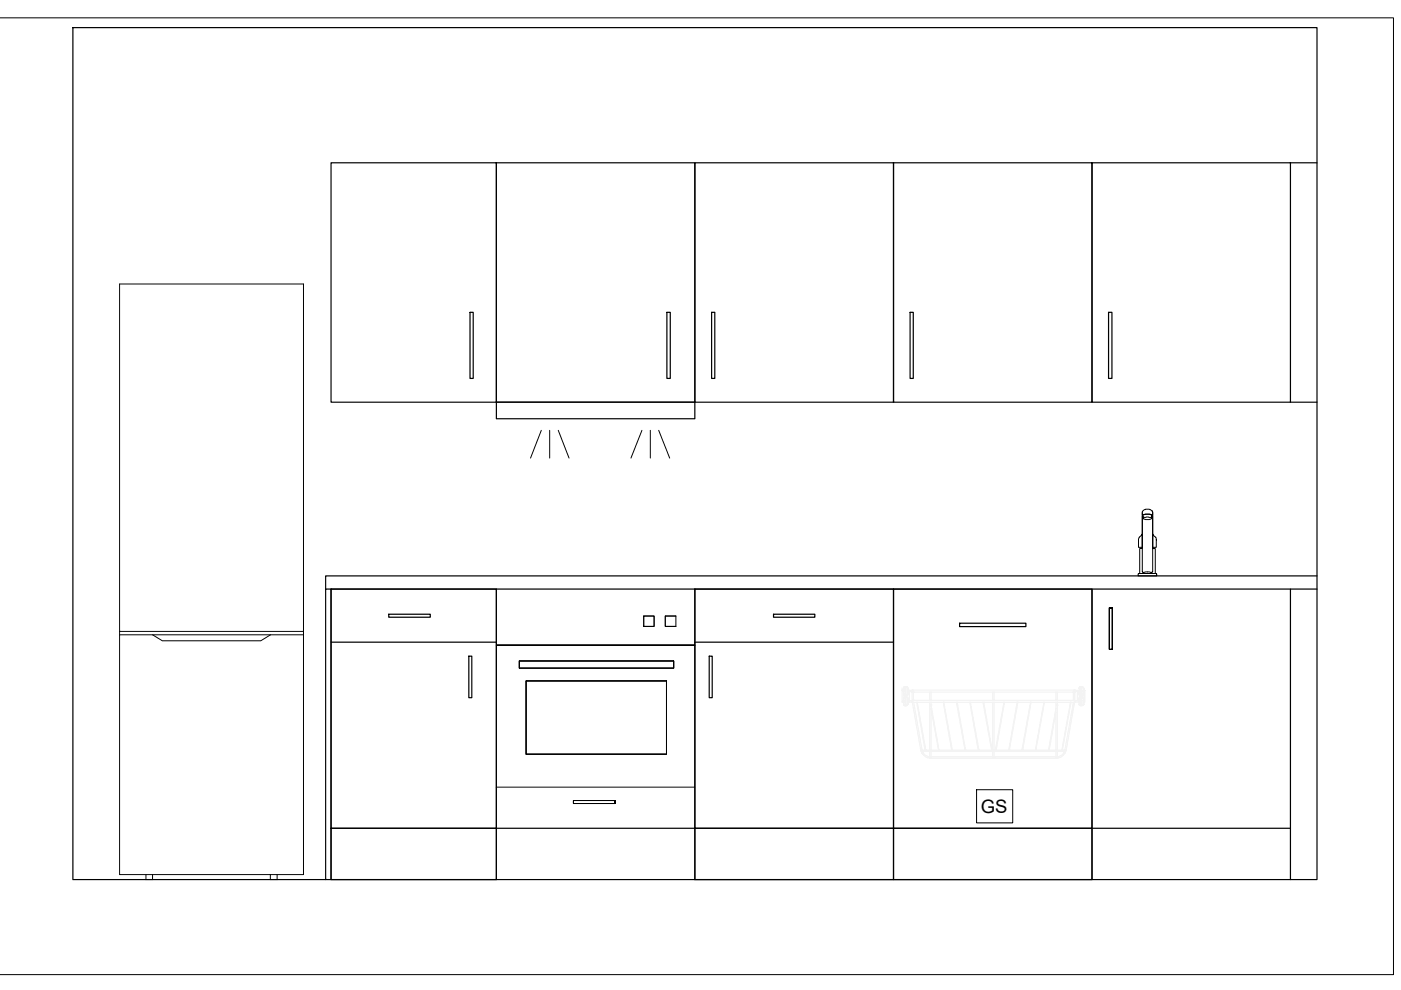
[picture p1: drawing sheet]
<svg xmlns="http://www.w3.org/2000/svg" width="297mm" height="210mm" viewBox="0 0 297 210" stroke-linecap="round" stroke-linejoin="round" font-family="sans-serif">
<defs><g id="words">
<text font-size="3.9" x="207.9" y="172.4">GS</text>
</g></defs>
<!-- layer: BASE -->
<path d="M15.5 5.9h263.7v180.6h-263.7zM70.2 124.9v61.6M105.2 124.9v61.6M147.3 124.9v61.6M231.5 124.9v61.6M273.6 124.9v61.6M279.2 124.9h-210.2v61.6M279.2 122.1h-210.2v2.8M105.2 175.6h42.1M231.5 175.6h42.1" fill="none" stroke="#000" stroke-width=".25"/>
<g fill="none" stroke="#000" stroke-width=".21">
<path d="M241.6 113.8l.6-.6v2.8h-.8v-1.7zM242.2 108.6v12.7l.3 .1 .4-.1h.8l.4 .1 .3-.1v-12.7M242.2 109.4l.1 .2a.72 .72 0 0 0 1.1 .6 .65 .65 0 0 0 .8-.8h.2v6.9h.5v5.3h-3.3v-5.3h.6zM242.2 108.3a1.37 1.37 0 0 1 2.2 .3v.6a2.97 2.97 0 0 0-2.2 0zM242.3 109.2l1.4-.1a.45 .45 0 0 1 .5 .4l-.1 .2-.6-.1-1.1 .1zM244.2 109.3v.2M244.4 113.2l.7 .8 .1 2h-.8zM105.2 136.8h42.1M136.5 130.6h2.2v2.2h-2.2zM143.3 130.6h-2.2v2.2h2.2M143.3 130.6v2.2M235.2 128.9h.6v8.8h-.6v-8.8h.6v8.8h-.6v-8.8h.6v8.8h-.6z"/>
<path d="M241.3 121.7l3.9-.1v.5h-3.9zM241.4 121.6h3.8M110.1 140.1h32.7v1.6h-32.7zM111.5 144.4h29.8v15.5h-29.8zM105.2 166.9h42.1M121.6 169.7h8.8v.7h-8.8v-.7h8.8v.7h-8.8v-.7h8.8v.7h-8.8z"/>
</g>
<!-- layer: BOTTOM - 500_1 -->
<path d="M70.2 124.9h35v50.7h-35zM70.2 136.2h35M82.4 130.2h8.8v.7h-8.8zM99.4 139.1h.6v8.8h-.6zM70.2 175.6h35v10.9h-35z" fill="none" stroke="#000" stroke-width=".25"/>
<!-- layer: BOTTOM - 600_2 -->
<path d="M147.3 124.9h42.1v50.7h-42.1zM147.3 136.2h42.1M150.4 139.1h.6v8.8h-.6zM164 130.2h8.8v.7h-8.8zM147.3 175.6h42.1v10.9h-42.1z" fill="none" stroke="#000" stroke-width=".25"/>
<!-- layer: DISHWASHER -->
<g fill="none" stroke="#f0f0f0" stroke-width=".21">
<path d="M191.3 145.9v3l.3-.3M191.3 146.4l.2 .1M191.4 148.8h.1M191.5 146.5h.1M191.5 146.5l.1 .2M191.6 148.6h.1M191.6 146.4h.1M191.6 146.7h.1M191.6 148.9h.1M191.6 145.9h.1M191.6 147.1h.1M191.6 148.1h.1"/>
<path d="M191.6 149.3h.1M191.6 147.2l.2 .2M191.6 145.8h.1M191.6 148h.1M191.6 148v.1M191.6 149.5h.1M191.6 145.7v1.7h.9v-.3M191.6 147.3l.1 .1M191.6 147.9h.1M191.7 145.7h.7M191.7 147.8h.1M191.7 149.6h.1"/>
<path d="M191.8 145.6l-.2 .1M191.8 147.8l-.2 .2M191.9 145.6v1.8M191.9 147.8v1.8M192.1 145.6v1.8M192.1 147.8v1.8M192.2 147.8h.1M192.3 147.4h.1M192.3 145.6l.2 .3M192.3 147.4h-.1M192.3 147.8h.1M192.3 147.8l.1 .3"/>
<path d="M192.4 145.7v.1M192.4 149.5h.1M192.4 148.6h.1M192.4 146.4h.1M192.4 146.7h.1M192.4 148.9h.1M192.4 147.1h.1M192.4 145.9h.1M192.4 149.3h.1M192.4 148.1h.1M192.4 148.6h1M192.4 148.9h1"/>
<path d="M192.4 146.4h1M192.4 146.7h1M192.4 147.1l-.1 .3M192.5 147.1h.1M192.5 146.7h.1M192.5 146.4h.1M192.5 148.1h.1M192.5 148.6h.1M192.5 148.9h.1M192.5 146.8l.2-.1 .1 .2v1.5l-.1 .1-.2-.1M192.5 148.1v-.3h-.9v1.6l.2 .2 .6-.1M192.5 149.3l-.1 .2"/>
<path d="M192.5 145.9v1.2M192.5 148.1v1.2M192.5 148.8l-.1 .1M192.8 146.8h.1M192.8 148.4h.1M193.3 146.6l3.9 .1M193.4 148.6h.1M193.4 146.4h.1M193.4 148.9h.1M193.4 146.7h.1M193.4 148.9h34.4M193.4 148.9l1.8 10.3a2.22 2.22 0 0 0 2 1.6"/>
<path d="M193.5 146.7h.1M193.5 148.5h.1M193.7 148.5h.1M193.7 146.7h.1M193.7 146.7v1.8M193.7 148.9l1.8 10.2M194.4 148.9l1.7 10.2M194.5 148.9l1.8 10.2M195.5 159.1h.6M195.5 159.1l.1 .2M195.6 159.3a1.76 1.76 0 0 0 1.5 1.2M195.6 159.3h1.5"/>
<path d="M196.1 159.1h.1M196.3 159.1h.1M196.3 159.1h.8M197.1 159.1h.1M197.1 159.3h.1M197.1 148.9l.1 11.9M197.1 146.7v1.8M197.2 148.5h-3.7l-.2 .3M197.3 148.5h13.3M197.3 146.7h13.3M197.4 159.1h.1M197.4 159.3h.1"/>
<path d="M197.4 150.3h.1M197.4 149.5h.1M197.4 148.9v11.8M197.4 146.7v1.8M197.4 159.1h1.6M197.4 159.3h13.1M197.4 149.5l1.7 9.6M197.4 150.3l1.6 8.8M199 159.1h.1M199.1 159.1h.1M199.1 159.1h2.7M200 148.9l1.8 10.2"/>
<path d="M200.1 148.9l1.8 10.2M201.8 159.1h.1M201.9 159.1h.1M201.9 159.1h2.7M202.8 148.9l1.8 10.2M202.9 148.9l1.8 10.2M204.6 159.1h.1M204.7 159.1h.1M204.7 159.1h2.7M205.6 148.9l1.8 10.2M205.7 148.9l1.9 10.2M207.4 159.1h.1"/>
<path d="M207.6 159.1h.1M207.6 159.1h2.6M208.4 148.9l1.8 10.2M208.6 148.9l1.8 10.2M210.2 159.1h.1M210.4 159.1h.1M210.5 148.9v11.7l.1 .2M210.5 146.7v1.8M210.7 148.5h13.2M210.7 146.7h13.2M210.8 159.3h.1M210.8 159.1h.1"/>
<path d="M210.8 148.9v11.8l-.1 .1M210.8 146.7v1.8M210.8 159.1h.2M210.8 159.3h13.1M211 159.1h.1M211.2 159.1h.1M211.2 159.1h2.7M212.9 148.9l-1.9 10.2M213 148.9l-1.8 10.2M213.9 159.1h.1M214 159.1h.1M214 159.1h2.7"/>
<path d="M215.6 148.9l-1.7 10.2M215.8 148.9l-1.8 10.2M216.7 159.1h.1M216.8 159.1h.1M216.8 159.1h2.7M218.5 148.9l-1.8 10.2M218.6 148.9l-1.8 10.2M219.5 159.1h.1M219.6 159.1h.1M219.6 159.1h2.7M221.3 148.9l-1.8 10.2M221.4 148.9l-1.8 10.2"/>
<path d="M222.3 159.1h.1M222.5 159.1h.1M222.5 159.1h1.4M223.9 146.7v1.8M223.9 148.9v11.7M223.9 150.2l-1.6 8.9M223.9 151l-1.4 8.1M224.1 148.5h3.7l.2 .1-.1 .3M224.2 159.1h.1M224.2 159.3h.1M224.2 149.5h.1M224.2 148.9l-.1 11.9"/>
<path d="M224.2 146.7v1.8M224.2 159.1h.9M224.2 159.3h1.5M224.2 148.9v.6M225.1 159.1h.1M225.3 159.1h.1M225.3 159.1h.5M225.7 159.3a1.62 1.62 0 0 1-1.5 1.2M225.8 159.1l-.1 .2M226.9 148.9l-1.8 10.2M227.1 148.9l-1.8 10.2M227.6 146.7v1.8"/>
<path d="M227.6 148.9l-1.8 10.2M227.8 148.5h.1M227.8 146.7h.1M227.8 146.7l.2-.1-.2-.3h-34.4l-.1 .2v2.1M227.8 148.9h1M227.8 146.7h-3.7M227.8 148.9l-1.8 10.3a2.22 2.22 0 0 1-1.9 1.6M227.9 148.9h.1M227.9 146.7h.1M227.9 148.6h.1M227.9 146.4h.1M227.9 148.6h.9"/>
<path d="M227.9 146.4h.9M227.9 146.7h.9M227.9 146.7v1.9M228.4 148.3l.1 .1M228.5 146.8v1.6l.2 .1 .1-.1M228.8 148.4h.1M228.8 146.4h.1M228.8 146.7h.1M228.8 145.9h.1M228.8 147.1h.1M228.8 148.6h.1M228.8 148.9h.1"/>
<path d="M228.8 148.1h.1M228.8 149.3h.1M228.8 147.2l.2 .2M228.8 146.9l-.3-.2-.1 .2M228.9 149.5l-.1-1.7h.9v1.7M228.9 147.9v.1M228.9 149.5h.1M228.9 149.5l.6 .1M228.9 145.7h.7M228.9 147.8h.1M229 145.6l-.2 .2v1.6h.9v-1.6l-.2-.2M229 147.8l-.2 .2"/>
<path d="M229.2 145.6v1.8M229.2 147.8v1.8M229.4 145.6v1.8M229.4 147.8v1.8M229.5 149.6h.1M229.5 147.8l.2 .2M229.5 147.8h.1M229.7 147.9v.1M229.7 149.5h.1M229.7 149.5l-.2 .1M229.7 146.4h.1M229.7 146.7h.1"/>
<path d="M229.7 147.1h.1M229.7 145.9h.1M229.7 148.6h.1M229.7 148.9h.1M229.7 149.3h.1M229.7 148.1h.1M229.7 147.2l-.2 .2M229.7 148.5v.1M229.7 146.5h.1M229.8 146.5l.2-.1v2.5l-.3-.3M229.8 146.5h.1M229.9 146.4h.1"/>
<path d="M197.1 160.5h.1M197.1 160.6v.1M197.2 160.8h.1M197.2 160.8h26.9M197.3 160.8h.1M197.3 160.7h.1M197.3 160.7v.1M197.4 160.5h.1M197.4 160.5h13.1M210.5 160.5h.1M210.7 160.8h.1M210.7 160.7h.1"/>
<path d="M210.8 160.5h.1M210.8 160.5h13.1M223.9 160.6l.1 .2M223.9 160.5v.1M224 160.8h.1M224.2 160.5h.1"/>
</g>
<path d="M207.1 167.4h7.6v7.1h-7.6z" fill="none" stroke="#000" stroke-width=".21"/>
<path d="M189.4 124.9h42.1v50.7h-42.1zM203.5 132.1h14v.8h-14zM189.4 175.6h42.1v10.9h-42.1z" fill="none" stroke="#000" stroke-width=".25"/>
<!-- layer: TOP - 500_1 -->
<path d="M70.2 34.5h35v50.8h-35zM99.7 66.2h.6v14h-.6z" fill="none" stroke="#000" stroke-width=".25"/>
<!-- layer: ASPIRATOR -->
<path d="M114.8 91.2l-2.3 5.9M116.5 91.2v5.9M118.4 91.2l2.2 5.9M136.1 91.2l-2.3 5.9M137.9 91.2v5.9M139.7 91.2l2.3 5.9" fill="none" stroke="#000" stroke-width=".21"/>
<path d="M105.2 34.5h42.1v50.8h-42.1zM141.4 66.2h.7v14h-.7zM105.2 85.3h42.1v3.5h-42.1z" fill="none" stroke="#000" stroke-width=".25"/>
<!-- layer: TOP - 600_1 -->
<path d="M147.3 34.5h42.1v50.8h-42.1zM150.9 66.2h.7v14h-.7z" fill="none" stroke="#000" stroke-width=".25"/>
<!-- layer: TOP - 600_2 -->
<path d="M189.4 34.5h42.1v50.8h-42.1zM193 66.2h.6v14h-.6z" fill="none" stroke="#000" stroke-width=".25"/>
<!-- layer: TOP - 600_3 -->
<path d="M231.5 34.5h42.1v50.8h-42.1zM273.6 34.5h5.6M235 66.2h.8v14h-.8zM273.6 85.3h5.6" fill="none" stroke="#000" stroke-width=".25"/>
<!-- layer: REFRIGERATOR -->
<path d="M25.4 60.2h38.9v125.2h-38.9zM25.4 133.9h38.9M25.4 134.6h38.9M32.3 134.6l2.1 1.3h20.9l2.1-1.3M30.9 185.4v1.1h1.4v-1.1M57.3 185.4v1.1h1.5v-1.1" fill="none" stroke="#000" stroke-width=".21"/>
<!-- layer: 0 -->
<path d="M0 3.8h295.4v202.8h-295.4" fill="none" stroke="#000" stroke-width=".21"/>
<use href="#words"/>
</svg>
